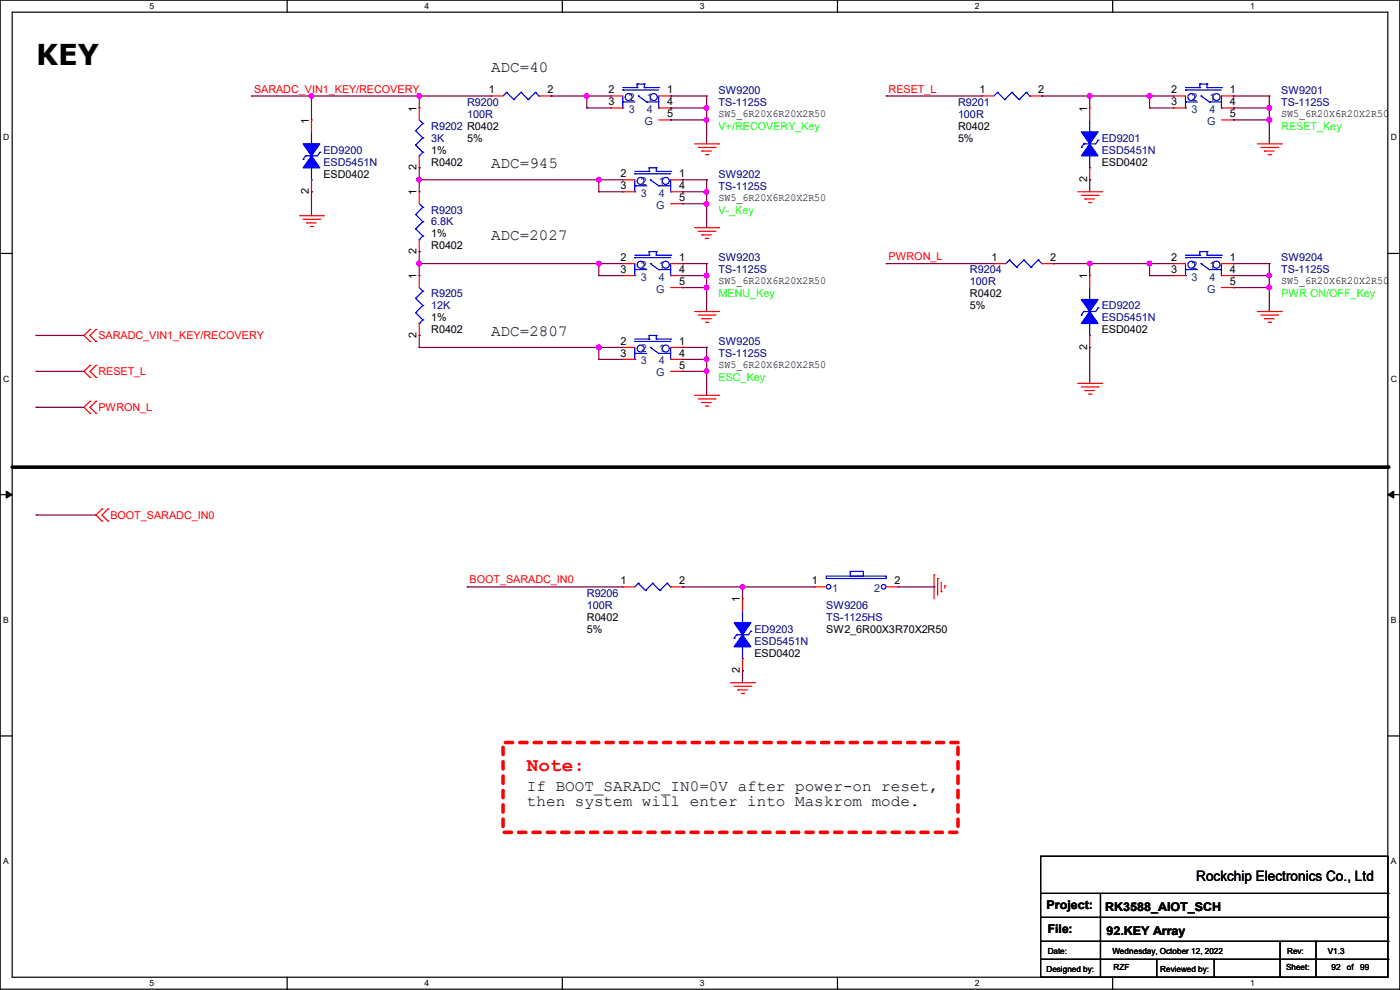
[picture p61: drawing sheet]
<svg xmlns="http://www.w3.org/2000/svg" width="297mm" height="210mm" viewBox="0 0 297 210" stroke-linecap="round" stroke-linejoin="round" font-family="sans-serif">
<defs><g id="words">
<text font-size="6.1" x="7.7" y="13.8">KEY</text>
<text font-size="4.1" fill="#f00" x="111.8" y="163.5">Note:</text>
<g font-size="3.3">
<text x="104.2" y="15.4">ADC=40</text>
<text x="104.2" y="35.7">ADC=945</text>
<text x="104.2" y="50.9">ADC=2027</text>
<text x="104.2" y="71.2">ADC=2807</text>
<text x="111.8" y="167.8">If BOOT_SARADC_IN0=0V after power-on reset,</text>
<text x="111.8" y="171.1">then system will enter into Maskrom mode.</text>
</g>
<text font-size="3" x="253.8" y="186.9">Rockchip Electronics Co., Ltd</text>
<g font-size="2.5">
<text x="222" y="192.9">Project:</text>
<text x="222.3" y="198">File:</text>
<text x="234.5" y="193.2">RK3588_AIOT_SCH</text>
<text x="234.7" y="198.2">92.KEY Array</text>
</g>
<g font-size="2.3" fill="#f00">
<text x="53.9" y="19.6">SARADC_VIN1_KEY/RECOVERY</text>
<text x="188.5" y="19.6">RESET_L</text>
<text x="188.5" y="55.2">PWRON_L</text>
<text x="20.9" y="72">SARADC_VIN1_KEY/RECOVERY</text>
<text x="20.9" y="79.6">RESET_L</text>
<text x="20.9" y="87.2">PWRON_L</text>
<text x="23.4" y="110.1">BOOT_SARADC_IN0</text>
<text x="99.6" y="123.8">BOOT_SARADC_IN0</text>
</g>
<g font-size="2.3">
<text x="88.4" y="23.7" transform="rotate(-90 88.4 23.7)">1</text>
<text x="103.7" y="19.8">1</text>
<text x="116.1" y="19.8">2</text>
<text x="129.1" y="19.8">2</text>
<text x="129.1" y="22.4">3</text>
<text x="141.5" y="19.8">1</text>
<text x="141.5" y="22.4">4</text>
<text x="207.8" y="19.8">1</text>
<text x="220.3" y="19.8">2</text>
<text x="230.6" y="23.7" transform="rotate(-90 230.6 23.7)">1</text>
<text x="248.5" y="19.8">2</text>
<text x="248.5" y="22.4">3</text>
<text x="260.9" y="19.8">1</text>
<text x="260.9" y="22.4">4</text>
<text x="65.5" y="26.2" transform="rotate(-90 65.5 26.2)">1</text>
<text x="141.5" y="24.9">5</text>
<text x="152.4" y="24.8">SW5_6R20X6R20X2R50</text>
<text x="203.2" y="27.5">R0402</text>
<text x="260.9" y="24.9">5</text>
<text x="271.8" y="24.8">SW5_6R20X6R20X2R50</text>
<text x="91.5" y="35.1">R0402</text>
<text x="91.5" y="32.6">1%</text>
<text x="99.1" y="30.1">5%</text>
<text x="203.2" y="30.1">5%</text>
<text x="233.7" y="35.1">ESD0402</text>
<text x="65.5" y="41.2" transform="rotate(-90 65.5 41.2)">2</text>
<text x="68.6" y="37.7">ESD0402</text>
<text x="88.4" y="41.4" transform="rotate(-90 88.4 41.4)">1</text>
<text x="88.4" y="36.1" transform="rotate(-90 88.4 36.1)">2</text>
<text x="131.6" y="37.6">2</text>
<text x="131.6" y="40.1">3</text>
<text x="144.1" y="37.6">1</text>
<text x="144.1" y="40.1">4</text>
<text x="230.6" y="38.7" transform="rotate(-90 230.6 38.7)">2</text>
<text x="144.1" y="42.7">5</text>
<text x="152.4" y="42.5">SW5_6R20X6R20X2R50</text>
<text x="88.4" y="53.9" transform="rotate(-90 88.4 53.9)">2</text>
<text x="91.5" y="52.9">R0402</text>
<text x="91.5" y="50.4">1%</text>
<text x="88.4" y="59.2" transform="rotate(-90 88.4 59.2)">1</text>
<text x="131.6" y="55.4">2</text>
<text x="131.6" y="57.9">3</text>
<text x="144.1" y="55.4">1</text>
<text x="144.1" y="57.9">4</text>
<text x="210.4" y="55.4">1</text>
<text x="222.8" y="55.4">2</text>
<text x="230.6" y="59.2" transform="rotate(-90 230.6 59.2)">1</text>
<text x="248.5" y="55.4">2</text>
<text x="248.5" y="57.9">3</text>
<text x="260.9" y="55.4">1</text>
<text x="260.9" y="57.9">4</text>
<text x="144.1" y="60.5">5</text>
<text x="152.4" y="60.3">SW5_6R20X6R20X2R50</text>
<text x="205.8" y="63.1">R0402</text>
<text x="205.8" y="65.6">5%</text>
<text x="260.9" y="60.5">5</text>
<text x="271.8" y="60.3">SW5_6R20X6R20X2R50</text>
<text x="88.4" y="71.7" transform="rotate(-90 88.4 71.7)">2</text>
<text x="91.5" y="70.7">R0402</text>
<text x="91.5" y="68.2">1%</text>
<text x="233.7" y="70.7">ESD0402</text>
<text x="131.6" y="73.2">2</text>
<text x="131.6" y="75.7">3</text>
<text x="144.1" y="73.2">1</text>
<text x="144.1" y="75.7">4</text>
<text x="230.6" y="74.2" transform="rotate(-90 230.6 74.2)">2</text>
<text x="144.1" y="78.2">5</text>
<text x="152.4" y="78.1">SW5_6R20X6R20X2R50</text>
<text x="131.6" y="124">1</text>
<text x="144.1" y="124">2</text>
<text x="172.3" y="124">1</text>
<text x="189.8" y="124">2</text>
<text x="124.5" y="131.7">R0402</text>
<text x="157" y="127.8" transform="rotate(-90 157 127.8)">1</text>
<text x="124.5" y="134.2">5%</text>
<text x="175.3" y="134.2">SW2_6R00X3R70X2R50</text>
<text x="157" y="142.8" transform="rotate(-90 157 142.8)">2</text>
<text x="160.1" y="139.3">ESD0402</text>
</g>
<g font-size="2.3" fill="#000080">
<text x="99.1" y="22.4">R9200</text>
<text x="152.4" y="22.4">TS-1125S</text>
<text x="152.4" y="19.9">SW9200</text>
<text x="203.2" y="22.4">R9201</text>
<text x="271.8" y="22.4">TS-1125S</text>
<text x="271.8" y="19.9">SW9201</text>
<text x="91.5" y="27.5">R9202 R0402</text>
<text x="99.1" y="25">100R</text>
<text x="203.2" y="25">100R</text>
<text x="68.6" y="32.6">ED9200</text>
<text x="68.6" y="35.1">ESD5451N</text>
<text x="91.5" y="30.1">3K</text>
<text x="233.7" y="30.1">ED9201</text>
<text x="233.7" y="32.6">ESD5451N</text>
<text x="152.4" y="40.2">TS-1125S</text>
<text x="152.4" y="37.7">SW9202</text>
<text x="91.5" y="45.3">R9203</text>
<text x="91.5" y="47.8">6.8K</text>
<text x="152.4" y="58">TS-1125S</text>
<text x="152.4" y="55.5">SW9203</text>
<text x="205.8" y="58">R9204</text>
<text x="271.8" y="58">TS-1125S</text>
<text x="271.8" y="55.5">SW9204</text>
<text x="91.5" y="63.1">R9205</text>
<text x="91.5" y="65.6">12K</text>
<text x="205.8" y="60.5">100R</text>
<text x="233.7" y="65.6">ED9202</text>
<text x="233.7" y="68.2">ESD5451N</text>
<text x="152.4" y="75.8">TS-1125S</text>
<text x="152.4" y="73.2">SW9205</text>
<text x="124.5" y="126.6">R9206</text>
<text x="124.5" y="129.1">100R</text>
<text x="175.3" y="129.1">SW9206</text>
<text x="175.3" y="131.7">TS-1125HS</text>
<text x="160.1" y="134.2">ED9203</text>
<text x="160.1" y="136.7">ESD5451N</text>
</g>
<g font-size="2.3" fill="#004080">
<text x="133.4" y="21.4">2</text>
<text x="133.4" y="24">3</text>
<text x="137.2" y="21.4">1</text>
<text x="137.2" y="24">4</text>
<text x="252.8" y="21.4">2</text>
<text x="252.8" y="24">3</text>
<text x="256.6" y="21.4">1</text>
<text x="256.6" y="24">4</text>
<text x="136.7" y="26.5">G</text>
<text x="256.1" y="26.5">G</text>
<text x="135.9" y="39.2">2</text>
<text x="135.9" y="41.7">3</text>
<text x="139.7" y="39.2">1</text>
<text x="139.7" y="41.7">4</text>
<text x="139.2" y="44.3">G</text>
<text x="135.9" y="57">2</text>
<text x="135.9" y="59.5">3</text>
<text x="139.7" y="57">1</text>
<text x="139.7" y="59.5">4</text>
<text x="252.8" y="57">2</text>
<text x="252.8" y="59.5">3</text>
<text x="256.6" y="57">1</text>
<text x="256.6" y="59.5">4</text>
<text x="139.2" y="62.1">G</text>
<text x="256.1" y="62.1">G</text>
<text x="135.9" y="74.8">2</text>
<text x="135.9" y="77.3">3</text>
<text x="139.7" y="74.8">1</text>
<text x="139.7" y="77.3">4</text>
<text x="139.2" y="79.8">G</text>
<text x="176.6" y="125.6">1</text>
<text x="185.5" y="125.6">2</text>
</g>
<g font-size="2.3" fill="#0f0">
<text x="152.4" y="27.5">V+/RECOVERY_Key</text>
<text x="271.8" y="27.5">RESET_Key</text>
<text x="152.4" y="45.3">V-_Key</text>
<text x="152.4" y="63.1">MENU_Key</text>
<text x="271.8" y="63.1">PWR ON/OFF_Key</text>
<text x="152.4" y="80.9">ESC_Key</text>
</g>
<g font-size="1.8">
<text x="31.7" y="1.9">5</text>
<text x="90.1" y="1.9">4</text>
<text x="148.5" y="1.9">3</text>
<text x="206.8" y="1.9">2</text>
<text x="265.2" y="1.9">1</text>
<text x=".7" y="29.8">D</text>
<text x="295.1" y="29.8">D</text>
<text x=".7" y="80.9">C</text>
<text x="295.1" y="80.9">C</text>
<text x=".7" y="132.1">B</text>
<text x="295.1" y="132.1">B</text>
<text x=".7" y="183.3">A</text>
<text x="295.1" y="183.3">A</text>
<text x="222.3" y="202.3">Date:</text>
<text x="236" y="202.3">Wednesday, October 12, 2022</text>
<text x="273.1" y="202.3">Rev:</text>
<text x="281.7" y="202.3">V1.3</text>
<text x="31.7" y="209.2">5</text>
<text x="90.1" y="209.2">4</text>
<text x="148.5" y="209.2">3</text>
<text x="206.8" y="209.2">2</text>
<text x="222" y="206.1">Designed by:</text>
<text x="236.3" y="205.9">RZF</text>
<text x="246.2" y="206.1">Reviewed by:</text>
<text x="265.2" y="209.2">1</text>
<text x="272.8" y="205.9">Sheet:</text>
<text x="282.5" y="205.9">92</text>
<text x="285.7" y="205.9">of</text>
<text x="288.6" y="205.9">99</text>
</g>
</g></defs>
<path d="M0 0h297v209.8h-297zM2.6 2.6h291.8v204.7h-291.8z" fill="none" stroke="#000" stroke-width=".25"/>
<g fill="#fff">
<path d="M31.7 .3h1v2h-1z"/>
<path d="M31.7 207.6h1v1.9h-1z"/>
</g>
<path d="M60.9 0v2.6M60.9 207.3v2.5" fill="none" stroke="#000" stroke-width=".25"/>
<g fill="#fff">
<path d="M90.1 .3h1v2h-1z"/>
<path d="M90.1 207.6h1v1.9h-1z"/>
</g>
<path d="M119.3 0v2.6M119.3 207.3v2.5" fill="none" stroke="#000" stroke-width=".25"/>
<g fill="#fff">
<path d="M148.5 .3h.9v2h-.9z"/>
<path d="M148.5 207.6h.9v1.9h-.9z"/>
</g>
<path d="M177.7 0v2.6M177.7 207.3v2.5" fill="none" stroke="#000" stroke-width=".25"/>
<g fill="#fff">
<path d="M206.8 .3h1v2h-1z"/>
<path d="M206.8 207.6h1v1.9h-1z"/>
</g>
<path d="M236.1 0v2.6M236.1 207.3v2.5" fill="none" stroke="#000" stroke-width=".25"/>
<g fill="#fff">
<path d="M265.2 .3h1v2h-1z"/>
<path d="M265.2 207.6h1v1.9h-1z"/>
<path d="M.7 28.2h1.2v1.9h-1.2z"/>
<path d="M295.1 28.2h1.2v1.9h-1.2z"/>
<path d="M.7 79.3h1.2v2h-1.2z"/>
<path d="M295.1 79.3h1.2v2h-1.2z"/>
</g>
<path d="M0 53.8h2.6M294.4 53.8h2.6" fill="none" stroke="#000" stroke-width=".25"/>
<g fill="#fff">
<path d="M.7 130.5h1.2v2h-1.2z"/>
<path d="M295.1 130.5h1.1v2h-1.1z"/>
</g>
<path d="M0 104.9h2.6M294.4 104.9h2.6" fill="none" stroke="#000" stroke-width=".25"/>
<path d="M1.3 104.2l1.3 .7-1.3 .8zM294.4 104.9l1.3-.7v1.5z" fill="#000" stroke="#000" stroke-width=".21"/>
<g fill="#fff">
<path d="M.7 181.7h1.2v2h-1.2z"/>
<path d="M295.1 181.7h1.1v2h-1.1z"/>
</g>
<g fill="none" stroke="#000" stroke-width=".25">
<path d="M0 156.1h2.6M294.4 156.1h2.6M220.8 181.7h73.6v25.6h-73.6zM220.8 189.5h73.6M220.8 194.6h73.6M220.8 199.7h73.6M233.5 189.5v17.8M271.6 199.7v7.6M279.2 199.7v7.6M294.4 189.5h.1M294.4 194.6h.1M294.4 199.7h.1"/>
<path d="M220.8 203.5h73.6M233.5 207.3h.1M245.4 207.3h.1M245.4 203.5v3.8M257.6 207.3h.1M257.6 203.5v3.8M271.6 207.3h.1M279.2 207.3h.1M294.4 203.5h.1"/>
</g>
<path d="M2.6 99.1h291.8" fill="none" stroke="#000" stroke-width=".76"/>
<circle cx="294.4" cy="99.1" r=".38" fill="#000"/>
<path d="M106.7 157.5h96.5v19.1h-96.5z" fill="none" stroke="#f00" stroke-width=".76" stroke-dasharray="1.5 1.5"/>
<g fill="none" stroke="#f00" stroke-width=".25">
<path d="M66.1 25.4h.1M66.1 25.4v2.6M66.1 38.1v2.6M88.9 22.9h.1M88.9 35.6h.1M88.9 22.9v2.5M88.9 33.1v2.5M104.2 20.4h.1M104.2 20.4h2.5M114.3 20.4h2.6M116.9 20.4h.1M129.6 20.4h.1"/>
<path d="M129.6 22.9h.1M129.6 20.4h2.5M129.6 22.9h2.5M132.1 38.1h.1M132.1 38.1h2.6M139.7 20.4h2.6M139.7 22.9h2.6M139.7 25.4h2.6M142.3 20.4h.1M142.3 22.9h.1M142.3 25.4h.1M142.3 38.1h2.5"/>
<path d="M144.8 38.1h.1M147.4 30.5h5M148.1 31.3h3.6M148.9 32h.1M148.9 32h2M149.6 32.8h.6M150.2 32.8h.1M151.7 31.3h.1M152.4 30.5h.1M208.3 20.4h.1M208.3 20.4h2.6M218.5 20.4h2.5"/>
<path d="M221 20.4h.1M231.2 22.9h.1M231.2 38.1h.1M231.2 22.9v2.5M231.2 35.6v2.5M249 20.4h.1M249 22.9h.1M249 20.4h2.5M249 22.9h2.5M259.1 20.4h2.6M259.1 22.9h2.6M259.1 25.4h2.6"/>
<path d="M261.7 20.4h.1M261.7 22.9h.1M261.7 25.4h.1M266.7 30.5h5.1M267.5 31.3h3.6M268.3 32h.1M268.3 32h2M269 32.8h.5M269.5 32.8h.1M271.1 31.3h.1M271.8 30.5h.1M63.5 45.8h5.1"/>
<path d="M64.3 46.5h3.6M65.1 47.3h.1M65.1 47.3h2M65.8 48h.5M66.1 40.7h.1M66.3 48h.1M67.9 46.5h.1M68.6 45.8h.1M88.9 58.5h.1M88.9 40.7h.1M88.9 53.4h.1M88.9 40.7v2.5"/>
<path d="M88.9 50.8v2.6M88.9 58.5v2.5M132.1 55.9h.1M132.1 58.5h.1M132.1 40.7h.1M132.1 40.7h2.6M132.1 55.9h2.6M132.1 58.5h2.6M142.3 40.7h2.5M142.3 55.9h2.5M142.3 58.5h2.5M142.3 43.2h2.5"/>
<path d="M144.8 55.9h.1M144.8 58.5h.1M144.8 40.7h.1M144.8 43.2h.1M147.4 48.3h5M148.1 49.1h3.6M148.9 49.8h.1M148.9 49.8h2M149.6 50.6h.6M150.2 50.6h.1M151.7 49.1h.1M152.4 48.3h.1"/>
<path d="M210.9 55.9h.1M210.9 55.9h2.5M221 55.9h2.6M223.6 55.9h.1M228.6 40.7h5.1M229.4 41.4h3.6M230.2 42.2h.1M230.2 42.2h2M230.9 43h.5M231.2 58.5h.1M231.2 58.5v2.5M231.4 43h.1"/>
<path d="M233 41.4h.1M233.7 40.7h.1M249 55.9h.1M249 58.5h.1M249 55.9h2.5M249 58.5h2.5M259.1 55.9h2.6M259.1 58.5h2.6M261.7 55.9h.1M261.7 58.5h.1M19.1 69.9h.1M19.1 72.4h.1"/>
<path d="M19.1 77.5h.1M19.1 69.9l-1.3 1.3 1.3 1.2M19.1 77.5l-1.3 1.3 1.3 1.3M20.4 72.4h.1M20.4 69.9h.1M20.4 77.5h.1M20.4 69.9l-1.3 1.3 1.3 1.2M20.4 77.5l-1.3 1.3 1.3 1.3M88.9 71.2h.1M88.9 68.6v2.6M132.1 73.7h.1M132.1 76.2h.1"/>
<path d="M132.1 73.7h2.6M132.1 76.2h2.6M142.3 61h2.5M142.3 73.7h2.5M142.3 76.2h2.5M142.3 78.8h2.5M144.8 61h.1M144.8 73.7h.1M144.8 76.2h.1M144.8 78.8h.1M147.4 66.1h5M148.1 66.8h3.6"/>
<path d="M148.9 67.6h.1M148.9 67.6h2M149.6 68.4h.6M150.2 68.4h.1M151.7 66.8h.1M152.4 66.1h.1M231.2 73.7h.1M231.2 71.2v2.5M259.1 61h2.6M261.7 61h.1M266.7 66.1h5.1M267.5 66.8h3.6"/>
<path d="M268.3 67.6h.1M268.3 67.6h2M269 68.4h.5M269.5 68.4h.1M271.1 66.8h.1M271.8 66.1h.1M19.1 80.1h.1M19.1 85.1h.1M19.1 87.7h.1M19.1 85.1l-1.3 1.3 1.3 1.3M20.4 80.1h.1M20.4 87.7h.1"/>
<path d="M20.4 85.1h.1M20.4 85.1l-1.3 1.3 1.3 1.3M147.4 83.9h5M148.1 84.6h3.6M148.9 85.4h.1M148.9 85.4h2M149.6 86.1h.6M150.2 86.1h.1M151.7 84.6h.1M152.4 83.9h.1M228.6 81.3h5.1M229.4 82.1h3.6"/>
<path d="M230.2 82.8h.1M230.2 82.8h2M230.9 83.6h.5M231.4 83.6h.1M233 82.1h.1M233.7 81.3h.1M21.6 108h.1M21.6 110.5h.1M21.6 108l-1.2 1.3 1.2 1.2M22.9 110.5h.1M22.9 108h.1M22.9 108l-1.3 1.3 1.3 1.2"/>
<path d="M132.1 124.5h.1M132.1 124.5h2.6M142.3 124.5h2.5M144.8 124.5h.1M157.5 127h.1M157.5 127v2.6M157.5 139.7v2.6M172.8 124.5h.1M172.8 124.5h2.5M188 124.5h2.5M190.5 124.5h.1M198.2 122h.1"/>
<path d="M198.2 122v5M198.9 122.7h.1M198.9 122.7v3.6M199.7 125.5h.1M199.7 123.5v2M200.4 124.2h.1M200.4 124.2v.6M155 144.8h5.1M155.7 145.6h3.6M156.5 146.3h.1M156.5 146.3h2M157.3 147.1h.5"/>
<path d="M157.5 142.3h.1M157.8 147.1h.1M159.3 145.6h.1M160.1 144.8h.1"/>
</g>
<g fill="none" stroke="#00f" stroke-width=".25">
<path d="M107.5 19.6h.1M107.5 19.6l-.8 .8M107.5 19.6l1.5 1.5M110.5 19.6h.1M110.5 19.6l-1.5 1.5M110.5 19.6l1.6 1.5M113.6 19.6h.1M113.6 19.6l-1.5 1.5M113.6 19.6l.7 .8M132.1 19.1h.1M132.1 18.6h3.1M132.1 19.1h7.6"/>
<path d="M135.2 17.8h.1M135.2 18.6h.1M135.2 17.8h1.5M135.2 17.8v.8M136.7 17.8h.1M136.7 18.6h.1M136.7 18.6h3M136.7 17.8v.8M139.7 18.6h.1M211.6 19.6h.1M211.6 19.6l-.7 .8M211.6 19.6l1.5 1.5"/>
<path d="M214.7 19.6h.1M214.7 19.6l-1.6 1.5M214.7 19.6l1.5 1.5M217.7 19.6h.1M217.7 19.6l-1.5 1.5M217.7 19.6l.8 .8M251.5 19.1h.1M251.5 18.6h3.1M251.5 19.1h7.6M254.6 17.8h.1M254.6 18.6h.1M254.6 17.8v.8"/>
<path d="M254.6 17.8h1.5M256.1 17.8h.1M256.1 18.6h.1M256.1 17.8v.8M256.1 18.6h3M259.1 18.6h.1M64.3 33.8h.1M64.8 33.1h.1M64.8 33.1l-.5 .7M66.1 30.5h.1M66.1 38.1h.1M66.1 28v2.5"/>
<path d="M66.1 35.6v2.5M67.9 32.3h.1M67.9 32.3l-.5 .8h-2.6M88.2 27.7h.1M88.2 30.8h.1M88.2 27.7l1.5 1.6M88.2 30.8l1.5 1.5M88.9 33.1h.1M88.9 25.4l.8 .8M89.7 26.2h.1M89.7 29.3h.1M89.7 32.3h.1"/>
<path d="M89.7 26.2l-1.5 1.5M89.7 29.3l-1.5 1.5M89.7 32.3l-.8 .8M109 21.1h.1M112.1 21.1h.1M114.3 20.4h.1M132.1 22.9h.1M132.1 21.6h.1M132.1 21.6h2.6M132.1 20.4v2.5M134.7 36.9h.1M134.7 39.4h.1"/>
<path d="M134.7 38.1v2.6M134.7 36.4h3M134.7 36.9h7.6M134.7 39.4h2.5M135.4 20.4h.1M135.4 20.4l1.8 1.2M137.2 21.6h.1M137.2 21.6h2.5M137.7 35.6h.1M137.7 36.4h.1M137.7 35.6v.8M137.7 35.6h1.5"/>
<path d="M138 38.1h.1M138 38.1l1.7 1.3M139.2 35.6h.1M139.2 36.4h.1M139.2 35.6v.8M139.2 36.4h3.1M139.7 39.4h.1M139.7 22.9h.1M139.7 39.4h2.6M139.7 20.4v2.5M142.3 36.4h.1M142.3 38.1v2.6"/>
<path d="M213.1 21.1h.1M216.2 21.1h.1M218.5 20.4h.1M229.4 31.3h.1M229.9 30.5h.1M229.9 30.5l-.5 .8M231.2 28h.1M231.2 35.6h.1M231.2 25.4v2.6M231.2 33.1v2.5M233 29.8h.1M233 29.8l-.5 .7h-2.6"/>
<path d="M251.5 22.9h.1M251.5 21.6h.1M251.5 20.4v2.5M251.5 21.6h2.5M254.8 20.4h.1M254.8 20.4l1.8 1.2M256.6 21.6h.1M256.6 21.6h2.5M259.1 22.9h.1M259.1 20.4v2.5M88.2 45.5h.1M88.2 48.6h.1"/>
<path d="M88.2 45.5l1.5 1.5M88.2 48.6l1.5 1.5M88.9 50.8h.1M88.9 43.2l.8 .8M89.7 44h.1M89.7 47h.1M89.7 50.1h.1M89.7 44l-1.5 1.5M89.7 47l-1.5 1.6M89.7 50.1l-.8 .7M134.7 54.7h.1M134.7 58.5h.1"/>
<path d="M134.7 57.2h.1M134.7 40.7h.1M134.7 54.1h3M134.7 54.7h7.6M134.7 55.9v2.6M134.7 57.2h2.5M137.7 53.4h.1M137.7 54.1h.1M137.7 53.4v.7M137.7 53.4h1.5M138 55.9h.1M138 55.9l1.7 1.3"/>
<path d="M139.2 53.4h.1M139.2 54.1h.1M139.2 53.4v.7M139.2 54.1h3.1M139.7 57.2h.1M139.7 57.2h2.6M142.3 54.1h.1M142.3 58.5h.1M142.3 40.7h.1M142.3 55.9v2.6M214.2 55.2h.1M214.2 55.2l-.8 .7"/>
<path d="M214.2 55.2l1.5 1.5M215.7 56.7h.1M217.2 55.2h.1M217.2 55.2l-1.5 1.5M217.2 55.2l1.5 1.5M218.7 56.7h.1M220.3 55.2h.1M220.3 55.2l-1.6 1.5M220.3 55.2l.7 .7M221 55.9h.1M251.5 54.7h.1M251.5 58.5h.1"/>
<path d="M251.5 57.2h.1M251.5 54.1h3.1M251.5 54.7h7.6M251.5 57.2h2.5M251.5 55.9v2.6M254.6 53.4h.1M254.6 54.1h.1M254.6 53.4h1.5M254.6 53.4v.7M254.8 55.9h.1M254.8 55.9l1.8 1.3M256.1 53.4h.1"/>
<path d="M256.1 54.1h.1M256.1 54.1h3M256.1 53.4v.7M256.6 57.2h.1M256.6 57.2h2.5M259.1 54.1h.1M259.1 58.5h.1M259.1 55.9v2.6M88.2 63.3h.1M88.2 66.3h.1M88.2 63.3l1.5 1.5M88.2 66.3l1.5 1.6"/>
<path d="M88.9 68.6h.1M88.9 61l.8 .8M89.7 61.8h.1M89.7 64.8h.1M89.7 67.9h.1M89.7 61.8l-1.5 1.5M89.7 64.8l-1.5 1.5M89.7 67.9l-.8 .7M134.7 72.4h.1M134.7 76.2h.1M134.7 75h.1M134.7 73.7v2.5"/>
<path d="M134.7 71.9h3M134.7 72.4h7.6M134.7 75h2.5M137.7 71.2h.1M137.7 71.9h.1M137.7 71.2v.7M137.7 71.2h1.5M138 73.7h.1M138 73.7l1.7 1.3M139.2 71.2h.1M139.2 71.9h.1M139.2 71.2v.7"/>
<path d="M139.2 71.9h3.1M139.7 75h.1M139.7 75h2.6M142.3 71.9h.1M142.3 76.2h.1M142.3 73.7v2.5M229.4 66.8h.1M229.9 66.1h.1M229.9 66.1l-.5 .7M231.2 63.5h.1M231.2 71.2h.1M231.2 61v2.5"/>
<path d="M231.2 68.6v2.6M233 65.3h.1M233 65.3l-.5 .8h-2.6M135.4 123.7h.1M135.4 123.7l-.7 .8M135.4 123.7l1.5 1.6M136.9 125.3h.1M138.5 123.7h.1M138.5 123.7l-1.6 1.6M138.5 123.7l1.5 1.6M140 125.3h.1M141.5 123.7h.1"/>
<path d="M141.5 123.7l-1.5 1.6M141.5 123.7l.8 .8M142.3 124.5h.1M155.7 135.4h.1M156.3 134.7h.1M156.3 134.7l-.6 .7M157.5 132.1h.1M157.5 139.7h.1M157.5 129.6v2.5M157.5 137.2v2.5M159.3 133.9h.1M159.3 133.9l-.5 .8h-2.5"/>
<path d="M175.3 122.2h12.7v.5h-12.7zM180.4 121.2h2.8v1h-2.8z"/>
<circle cx="133.4" cy="20.6" r=".74"/>
<circle cx="135.9" cy="38.4" r=".74"/>
<circle cx="138.7" cy="20.6" r=".74"/>
<circle cx="141.2" cy="38.4" r=".74"/>
<circle cx="252.8" cy="20.6" r=".74"/>
<circle cx="258.1" cy="20.6" r=".74"/>
<circle cx="135.9" cy="56.2" r=".74"/>
<circle cx="141.2" cy="56.2" r=".74"/>
<circle cx="252.8" cy="56.2" r=".74"/>
<circle cx="258.1" cy="56.2" r=".74"/>
<circle cx="135.9" cy="73.9" r=".74"/>
<circle cx="141.2" cy="73.9" r=".74"/>
<circle cx="175.8" cy="124.5" r=".49"/>
<circle cx="187.5" cy="124.5" r=".49"/>
</g>
<g fill="#00f" stroke="#00f" stroke-width=".25">
<path d="M229.4 63.5h3.6l-1.8 2.6z" fill-rule="evenodd"/>
<path d="M231.2 66.1l1.8 2.5h-3.6z" fill-rule="evenodd"/>
<path d="M229.4 28h3.6l-1.8 2.5z" fill-rule="evenodd"/>
<path d="M231.2 30.5l1.8 2.6h-3.6z" fill-rule="evenodd"/>
<path d="M155.7 132.1h3.6l-1.8 2.6z" fill-rule="evenodd"/>
<path d="M157.5 134.7l1.8 2.5h-3.6z" fill-rule="evenodd"/>
<path d="M64.3 30.5h3.6l-1.8 2.6z" fill-rule="evenodd"/>
<path d="M66.1 33.1l1.8 2.5h-3.6z" fill-rule="evenodd"/>
</g>
<g fill="none" stroke="#800040" stroke-width=".25">
<path d="M53.4 20.4h.1M53.4 20.4h50.8M66.1 20.4h.1M66.1 20.4v5M88.9 38.1h.1M88.9 35.6h.1M88.9 20.4h.1M88.9 38.1h43.2M88.9 20.4v2.5M88.9 35.6v5.1M116.9 20.4h.1M116.9 20.4h12.7"/>
<path d="M124.5 22.9h.1M124.5 20.4h.1M124.5 22.9h5.1M124.5 20.4v2.5M127 38.1h.1M127 38.1v2.6M142.3 22.9h.1M142.3 25.4h.1M142.3 20.4h.1M142.3 22.9h7.6M142.3 20.4h7.6M142.3 25.4h7.6"/>
<path d="M144.8 38.1h.1M144.8 38.1h5.1M149.9 22.9h.1M149.9 25.4h.1M149.9 20.4h.1M149.9 38.1h.1M149.9 20.4v10.1M149.9 38.1v10.2M188 20.4h.1M188 20.4h20.3M221 20.4h.1M221 20.4h28"/>
<path d="M231.2 38.1h.1M231.2 20.4h.1M231.2 20.4v2.5M231.2 38.1v2.6M243.9 22.9h.1M243.9 20.4h.1M243.9 22.9h5.1M243.9 20.4v2.5M261.7 22.9h.1M261.7 25.4h.1M261.7 20.4h.1M261.7 22.9h7.6"/>
<path d="M261.7 20.4h7.6M261.7 25.4h7.6M269.3 22.9h.1M269.3 25.4h.1M269.3 20.4h.1M269.3 20.4v10.1M66.1 40.7h.1M66.1 40.7v5.1M88.9 55.9h.1M88.9 53.4h.1M88.9 55.9h43.2M88.9 53.4v5.1"/>
<path d="M127 40.7h.1M127 58.5h.1M127 55.9h.1M127 58.5h5.1M127 40.7h5.1M127 55.9v2.6M144.8 40.7h.1M144.8 43.2h.1M144.8 58.5h.1M144.8 55.9h.1M144.8 55.9h5.1M144.8 58.5h5.1"/>
<path d="M144.8 40.7h5.1M144.8 43.2h5.1M149.9 40.7h.1M149.9 43.2h.1M149.9 58.5h.1M149.9 55.9h.1M149.9 55.9v10.2M188 55.9h.1M188 55.9h22.9M223.6 55.9h.1M223.6 55.9h25.4M231.2 55.9h.1"/>
<path d="M231.2 55.9v2.6M243.9 58.5h.1M243.9 55.9h.1M243.9 55.9v2.6M243.9 58.5h5.1M261.7 58.5h.1M261.7 55.9h.1M261.7 55.9h7.6M261.7 58.5h7.6M269.3 58.5h.1M269.3 55.9h.1M269.3 55.9v10.2"/>
<path d="M7.7 71.2h.1M7.7 78.8h.1M7.7 71.2h10.1M7.7 78.8h10.1M88.9 73.7h.1M88.9 71.2h.1M88.9 71.2v2.5M88.9 73.7h43.2M127 76.2h.1M127 73.7h.1M127 73.7v2.5M127 76.2h5.1"/>
<path d="M144.8 61h.1M144.8 76.2h.1M144.8 78.8h.1M144.8 73.7h.1M144.8 78.8h5.1M144.8 61h5.1M144.8 76.2h5.1M144.8 73.7h5.1M149.9 61h.1M149.9 76.2h.1M149.9 78.8h.1M149.9 73.7h.1"/>
<path d="M149.9 73.7v10.2M231.2 73.7h.1M231.2 73.7v7.6M261.7 61h.1M261.7 61h7.6M269.3 61h.1M7.7 86.4h.1M7.7 86.4h10.1M7.7 109.3h.1M7.7 109.3h12.7M99.1 124.5h.1M99.1 124.5h33"/>
<path d="M144.8 124.5h.1M144.8 124.5h28M157.5 124.5h.1M157.5 124.5v2.5M190.5 124.5h7.7M198.2 124.5h.1M157.5 142.3h.1M157.5 142.3v2.5"/>
</g>
<g fill="#f0f" stroke="#f0f" stroke-width=".25">
<circle cx="124.5" cy="20.3" r=".49"/>
<circle cx="149.9" cy="25.4" r=".49"/>
<circle cx="149.9" cy="22.9" r=".49"/>
<circle cx="243.9" cy="20.3" r=".49"/>
<circle cx="269.3" cy="22.9" r=".49"/>
<circle cx="269.3" cy="25.4" r=".49"/>
<circle cx="231.2" cy="20.3" r=".49"/>
<circle cx="243.9" cy="55.9" r=".49"/>
<circle cx="269.3" cy="58.4" r=".49"/>
<circle cx="269.3" cy="61" r=".49"/>
<circle cx="231.2" cy="55.9" r=".49"/>
<circle cx="88.9" cy="20.3" r=".49"/>
<circle cx="66.1" cy="20.3" r=".49"/>
<circle cx="149.9" cy="43.2" r=".49"/>
<circle cx="149.9" cy="40.7" r=".49"/>
<circle cx="127" cy="38.1" r=".49"/>
<circle cx="88.9" cy="38.1" r=".49"/>
<circle cx="149.9" cy="58.4" r=".49"/>
<circle cx="149.9" cy="61" r=".49"/>
<circle cx="127" cy="55.9" r=".49"/>
<circle cx="88.9" cy="55.9" r=".49"/>
<circle cx="149.9" cy="76.2" r=".49"/>
<circle cx="149.9" cy="78.8" r=".49"/>
<circle cx="127" cy="73.7" r=".49"/>
<circle cx="157.5" cy="124.5" r=".49"/>
</g>
<use href="#words"/>
</svg>
